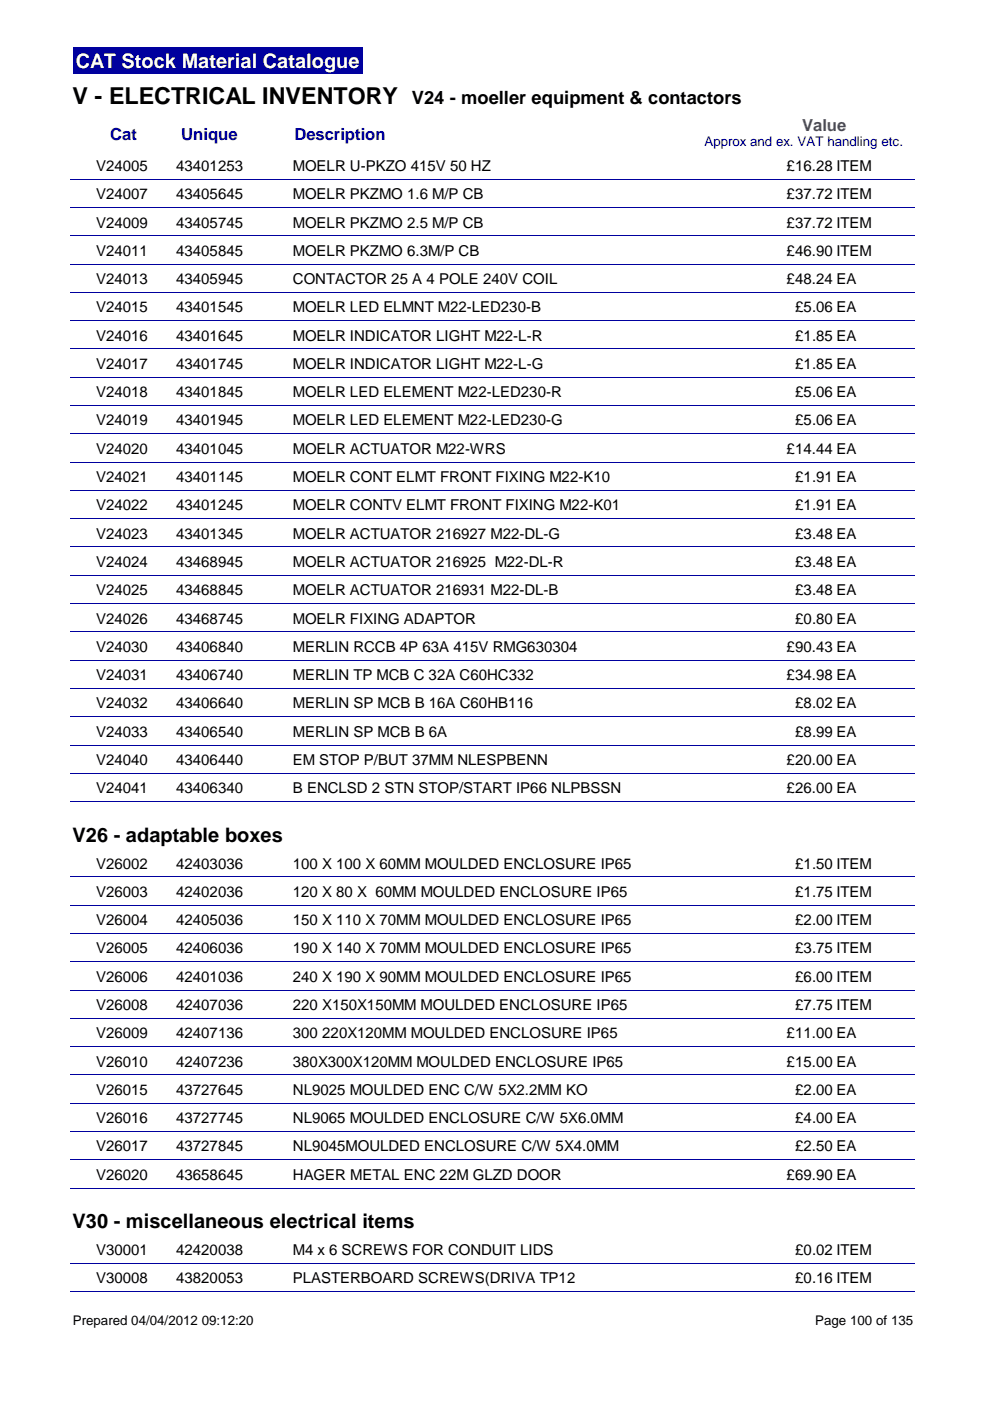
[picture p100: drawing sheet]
<svg xmlns="http://www.w3.org/2000/svg" width="210mm" height="297mm" viewBox="0 0 210 297" stroke-linecap="round" stroke-linejoin="round" font-family="sans-serif">
<defs><g id="words">
<text font-size="4.9" x="15.4" y="22.1">V - ELECTRICAL INVENTORY</text>
<text font-size="4.2" fill="#fff" x="16" y="14.4">CAT Stock Material Catalogue</text>
<g font-size="4.2">
<text x="15.4" y="178.5">V26 - adaptable boxes</text>
<text x="15.4" y="260.4">V30 - miscellaneous electrical items</text>
</g>
<text font-size="3.9" x="87.3" y="22.1">V24 - moeller equipment &amp; contactors</text>
<g font-size="3.5" fill="#00009e">
<text x="23.4" y="29.7">Cat</text>
<text x="38.4" y="29.8">Unique</text>
<text x="62.4" y="29.8">Description</text>
</g>
<text font-size="3.5" fill="#800080" x="170.1" y="27.7">Value</text>
<g font-size="3.2">
<text x="20.4" y="36.2">V24005</text>
<text x="37.3" y="36.2">43401253</text>
<text x="62.1" y="36.2">MOELR U-PKZO 415V 50 HZ</text>
<text x="166.8" y="36.2">£16.28 ITEM</text>
<text x="20.4" y="42.2">V24007</text>
<text x="37.3" y="42.2">43405645</text>
<text x="62.1" y="42.2">MOELR PKZMO 1.6 M/P CB</text>
<text x="166.8" y="42.2">£37.72 ITEM</text>
<text x="20.4" y="48.3">V24009</text>
<text x="37.3" y="48.3">43405745</text>
<text x="62.1" y="48.3">MOELR PKZMO 2.5 M/P CB</text>
<text x="166.8" y="48.3">£37.72 ITEM</text>
<text x="20.4" y="54.2">V24011</text>
<text x="37.3" y="54.2">43405845</text>
<text x="62.1" y="54.2">MOELR PKZMO 6.3M/P CB</text>
<text x="166.8" y="54.2">£46.90 ITEM</text>
<text x="20.4" y="60.2">V24013</text>
<text x="37.3" y="60.2">43405945</text>
<text x="62.1" y="60.2">CONTACTOR 25 A 4 POLE 240V COIL</text>
<text x="166.8" y="60.2">£48.24 EA</text>
<text x="20.4" y="66.3">V24015</text>
<text x="37.3" y="66.3">43401545</text>
<text x="62.1" y="66.3">MOELR LED ELMNT M22-LED230-B</text>
<text x="168.6" y="66.3">£5.06 EA</text>
<text x="20.4" y="72.2">V24016</text>
<text x="37.3" y="72.2">43401645</text>
<text x="62.1" y="72.2">MOELR INDICATOR LIGHT M22-L-R</text>
<text x="168.6" y="72.2">£1.85 EA</text>
<text x="20.4" y="78.2">V24017</text>
<text x="37.3" y="78.2">43401745</text>
<text x="62.1" y="78.2">MOELR INDICATOR LIGHT M22-L-G</text>
<text x="168.6" y="78.2">£1.85 EA</text>
<text x="20.4" y="84.2">V24018</text>
<text x="37.3" y="84.2">43401845</text>
<text x="62.1" y="84.2">MOELR LED ELEMENT M22-LED230-R</text>
<text x="168.6" y="84.2">£5.06 EA</text>
<text x="20.4" y="90.2">V24019</text>
<text x="37.3" y="90.2">43401945</text>
<text x="62.1" y="90.2">MOELR LED ELEMENT M22-LED230-G</text>
<text x="168.6" y="90.2">£5.06 EA</text>
<text x="20.4" y="96.2">V24020</text>
<text x="37.3" y="96.2">43401045</text>
<text x="62.1" y="96.2">MOELR ACTUATOR M22-WRS</text>
<text x="166.8" y="96.2">£14.44 EA</text>
<text x="20.4" y="102.2">V24021</text>
<text x="37.3" y="102.2">43401145</text>
<text x="62.1" y="102.2">MOELR CONT ELMT FRONT FIXING M22-K10</text>
<text x="168.6" y="102.2">£1.91 EA</text>
<text x="20.4" y="108.2">V24022</text>
<text x="37.3" y="108.2">43401245</text>
<text x="62.1" y="108.2">MOELR CONTV ELMT FRONT FIXING M22-K01</text>
<text x="168.6" y="108.2">£1.91 EA</text>
<text x="20.4" y="114.2">V24023</text>
<text x="37.3" y="114.2">43401345</text>
<text x="62.1" y="114.2">MOELR ACTUATOR 216927 M22-DL-G</text>
<text x="168.6" y="114.2">£3.48 EA</text>
<text x="20.4" y="120.2">V24024</text>
<text x="37.3" y="120.2">43468945</text>
<text x="62.1" y="120.2">MOELR ACTUATOR 216925 M22-DL-R</text>
<text x="168.6" y="120.2">£3.48 EA</text>
<text x="20.4" y="126.2">V24025</text>
<text x="37.3" y="126.2">43468845</text>
<text x="62.1" y="126.2">MOELR ACTUATOR 216931 M22-DL-B</text>
<text x="168.6" y="126.2">£3.48 EA</text>
<text x="20.4" y="132.2">V24026</text>
<text x="37.3" y="132.2">43468745</text>
<text x="62.1" y="132.2">MOELR FIXING ADAPTOR</text>
<text x="168.6" y="132.2">£0.80 EA</text>
<text x="20.4" y="138.2">V24030</text>
<text x="37.3" y="138.2">43406840</text>
<text x="62.1" y="138.2">MERLIN RCCB 4P 63A 415V RMG630304</text>
<text x="166.8" y="138.2">£90.43 EA</text>
<text x="20.4" y="144.2">V24031</text>
<text x="37.3" y="144.2">43406740</text>
<text x="62.1" y="144.2">MERLIN TP MCB C 32A C60HC332</text>
<text x="166.8" y="144.2">£34.98 EA</text>
<text x="20.4" y="150.2">V24032</text>
<text x="37.3" y="150.2">43406640</text>
<text x="62.1" y="150.2">MERLIN SP MCB B 16A C60HB116</text>
<text x="168.6" y="150.2">£8.02 EA</text>
<text x="20.4" y="156.2">V24033</text>
<text x="37.3" y="156.2">43406540</text>
<text x="62.1" y="156.2">MERLIN SP MCB B 6A</text>
<text x="168.6" y="156.2">£8.99 EA</text>
<text x="20.4" y="162.2">V24040</text>
<text x="37.3" y="162.2">43406440</text>
<text x="62.1" y="162.2">EM STOP P/BUT 37MM NLESPBENN</text>
<text x="166.8" y="162.2">£20.00 EA</text>
<text x="20.4" y="168.2">V24041</text>
<text x="37.3" y="168.2">43406340</text>
<text x="62.1" y="168.2">B ENCLSD 2 STN STOP/START IP66 NLPBSSN</text>
<text x="166.8" y="168.2">£26.00 EA</text>
<text x="20.4" y="184.1">V26002</text>
<text x="37.3" y="184.1">42403036</text>
<text x="62.1" y="184.1">100 X 100 X 60MM MOULDED ENCLOSURE IP65</text>
<text x="168.6" y="184.1">£1.50 ITEM</text>
<text x="20.4" y="190.2">V26003</text>
<text x="37.3" y="190.2">42402036</text>
<text x="62.1" y="190.2">120 X 80 X 60MM MOULDED ENCLOSURE IP65</text>
<text x="168.6" y="190.2">£1.75 ITEM</text>
<text x="20.4" y="196.2">V26004</text>
<text x="37.3" y="196.2">42405036</text>
<text x="62.1" y="196.2">150 X 110 X 70MM MOULDED ENCLOSURE IP65</text>
<text x="168.6" y="196.2">£2.00 ITEM</text>
<text x="20.4" y="202.1">V26005</text>
<text x="37.3" y="202.1">42406036</text>
<text x="62.1" y="202.1">190 X 140 X 70MM MOULDED ENCLOSURE IP65</text>
<text x="168.6" y="202.1">£3.75 ITEM</text>
<text x="20.4" y="208.2">V26006</text>
<text x="37.3" y="208.2">42401036</text>
<text x="62.1" y="208.2">240 X 190 X 90MM MOULDED ENCLOSURE IP65</text>
<text x="168.6" y="208.2">£6.00 ITEM</text>
<text x="20.4" y="214.2">V26008</text>
<text x="37.3" y="214.2">42407036</text>
<text x="62.1" y="214.2">220 X150X150MM MOULDED ENCLOSURE IP65</text>
<text x="168.6" y="214.2">£7.75 ITEM</text>
<text x="20.4" y="220.1">V26009</text>
<text x="37.3" y="220.1">42407136</text>
<text x="62.1" y="220.1">300 220X120MM MOULDED ENCLOSURE IP65</text>
<text x="166.8" y="220.1">£11.00 EA</text>
<text x="20.4" y="226.1">V26010</text>
<text x="37.3" y="226.1">42407236</text>
<text x="62.1" y="226.1">380X300X120MM MOULDED ENCLOSURE IP65</text>
<text x="166.8" y="226.1">£15.00 EA</text>
<text x="20.4" y="232.2">V26015</text>
<text x="37.3" y="232.2">43727645</text>
<text x="62.1" y="232.2">NL9025 MOULDED ENC C/W 5X2.2MM KO</text>
<text x="168.6" y="232.2">£2.00 EA</text>
<text x="20.4" y="238.1">V26016</text>
<text x="37.3" y="238.1">43727745</text>
<text x="62.1" y="238.1">NL9065 MOULDED ENCLOSURE C/W 5X6.0MM</text>
<text x="168.6" y="238.1">£4.00 EA</text>
<text x="20.4" y="244.1">V26017</text>
<text x="37.3" y="244.1">43727845</text>
<text x="62.1" y="244.1">NL9045MOULDED ENCLOSURE C/W 5X4.0MM</text>
<text x="168.6" y="244.1">£2.50 EA</text>
<text x="20.4" y="250.1">V26020</text>
<text x="37.3" y="250.1">43658645</text>
<text x="62.1" y="250.1">HAGER METAL ENC 22M GLZD DOOR</text>
<text x="166.8" y="250.1">£69.90 EA</text>
<text x="20.4" y="266.1">V30001</text>
<text x="37.3" y="266.1">42420038</text>
<text x="62.1" y="266.1">M4 x 6 SCREWS FOR CONDUIT LIDS</text>
<text x="168.6" y="266.1">£0.02 ITEM</text>
<text x="20.4" y="272.1">V30008</text>
<text x="37.3" y="272.1">43820053</text>
<text x="62.1" y="272.1">PLASTERBOARD SCREWS(DRIVA TP12</text>
<text x="168.6" y="272.1">£0.16 ITEM</text>
</g>
<text font-size="2.8" fill="#00009e" x="149.4" y="30.9">Approx and ex. VAT handling etc.</text>
<g font-size="2.8">
<text x="15.4" y="281">Prepared 04/04/2012 09:12:20</text>
<text x="172.8" y="281">Page 100 of 135</text>
</g>
</g></defs>
<path d="M15.4 10h61.4v5.6h-61.4z" fill="#00009e"/>
<g fill="none" stroke="#00009e" stroke-width=".21">
<path d="M15 38h179M15 44h179M15 50h179M15 56h179M15 62h179M15 68h179M15 74h179M15 80h179M15 86h179M15 92h179M15 98h179M15 104h179"/>
<path d="M15 110h179M15 116h179M15 122h179M15 128h179M15 134h179M15 140h179M15 145.9h179M15 152h179M15 158h179M15 163.9h179M15 169.9h179M15 185.9h179"/>
<path d="M15 191.9h179M15 197.9h179M15 203.9h179M15 209.9h179M15 215.9h179M15 221.9h179M15 227.9h179M15 233.9h179M15 239.9h179M15 245.9h179M15 251.9h179M15 267.9h179"/>
<path d="M15 273.9h179"/>
</g>
<use href="#words"/>
</svg>
